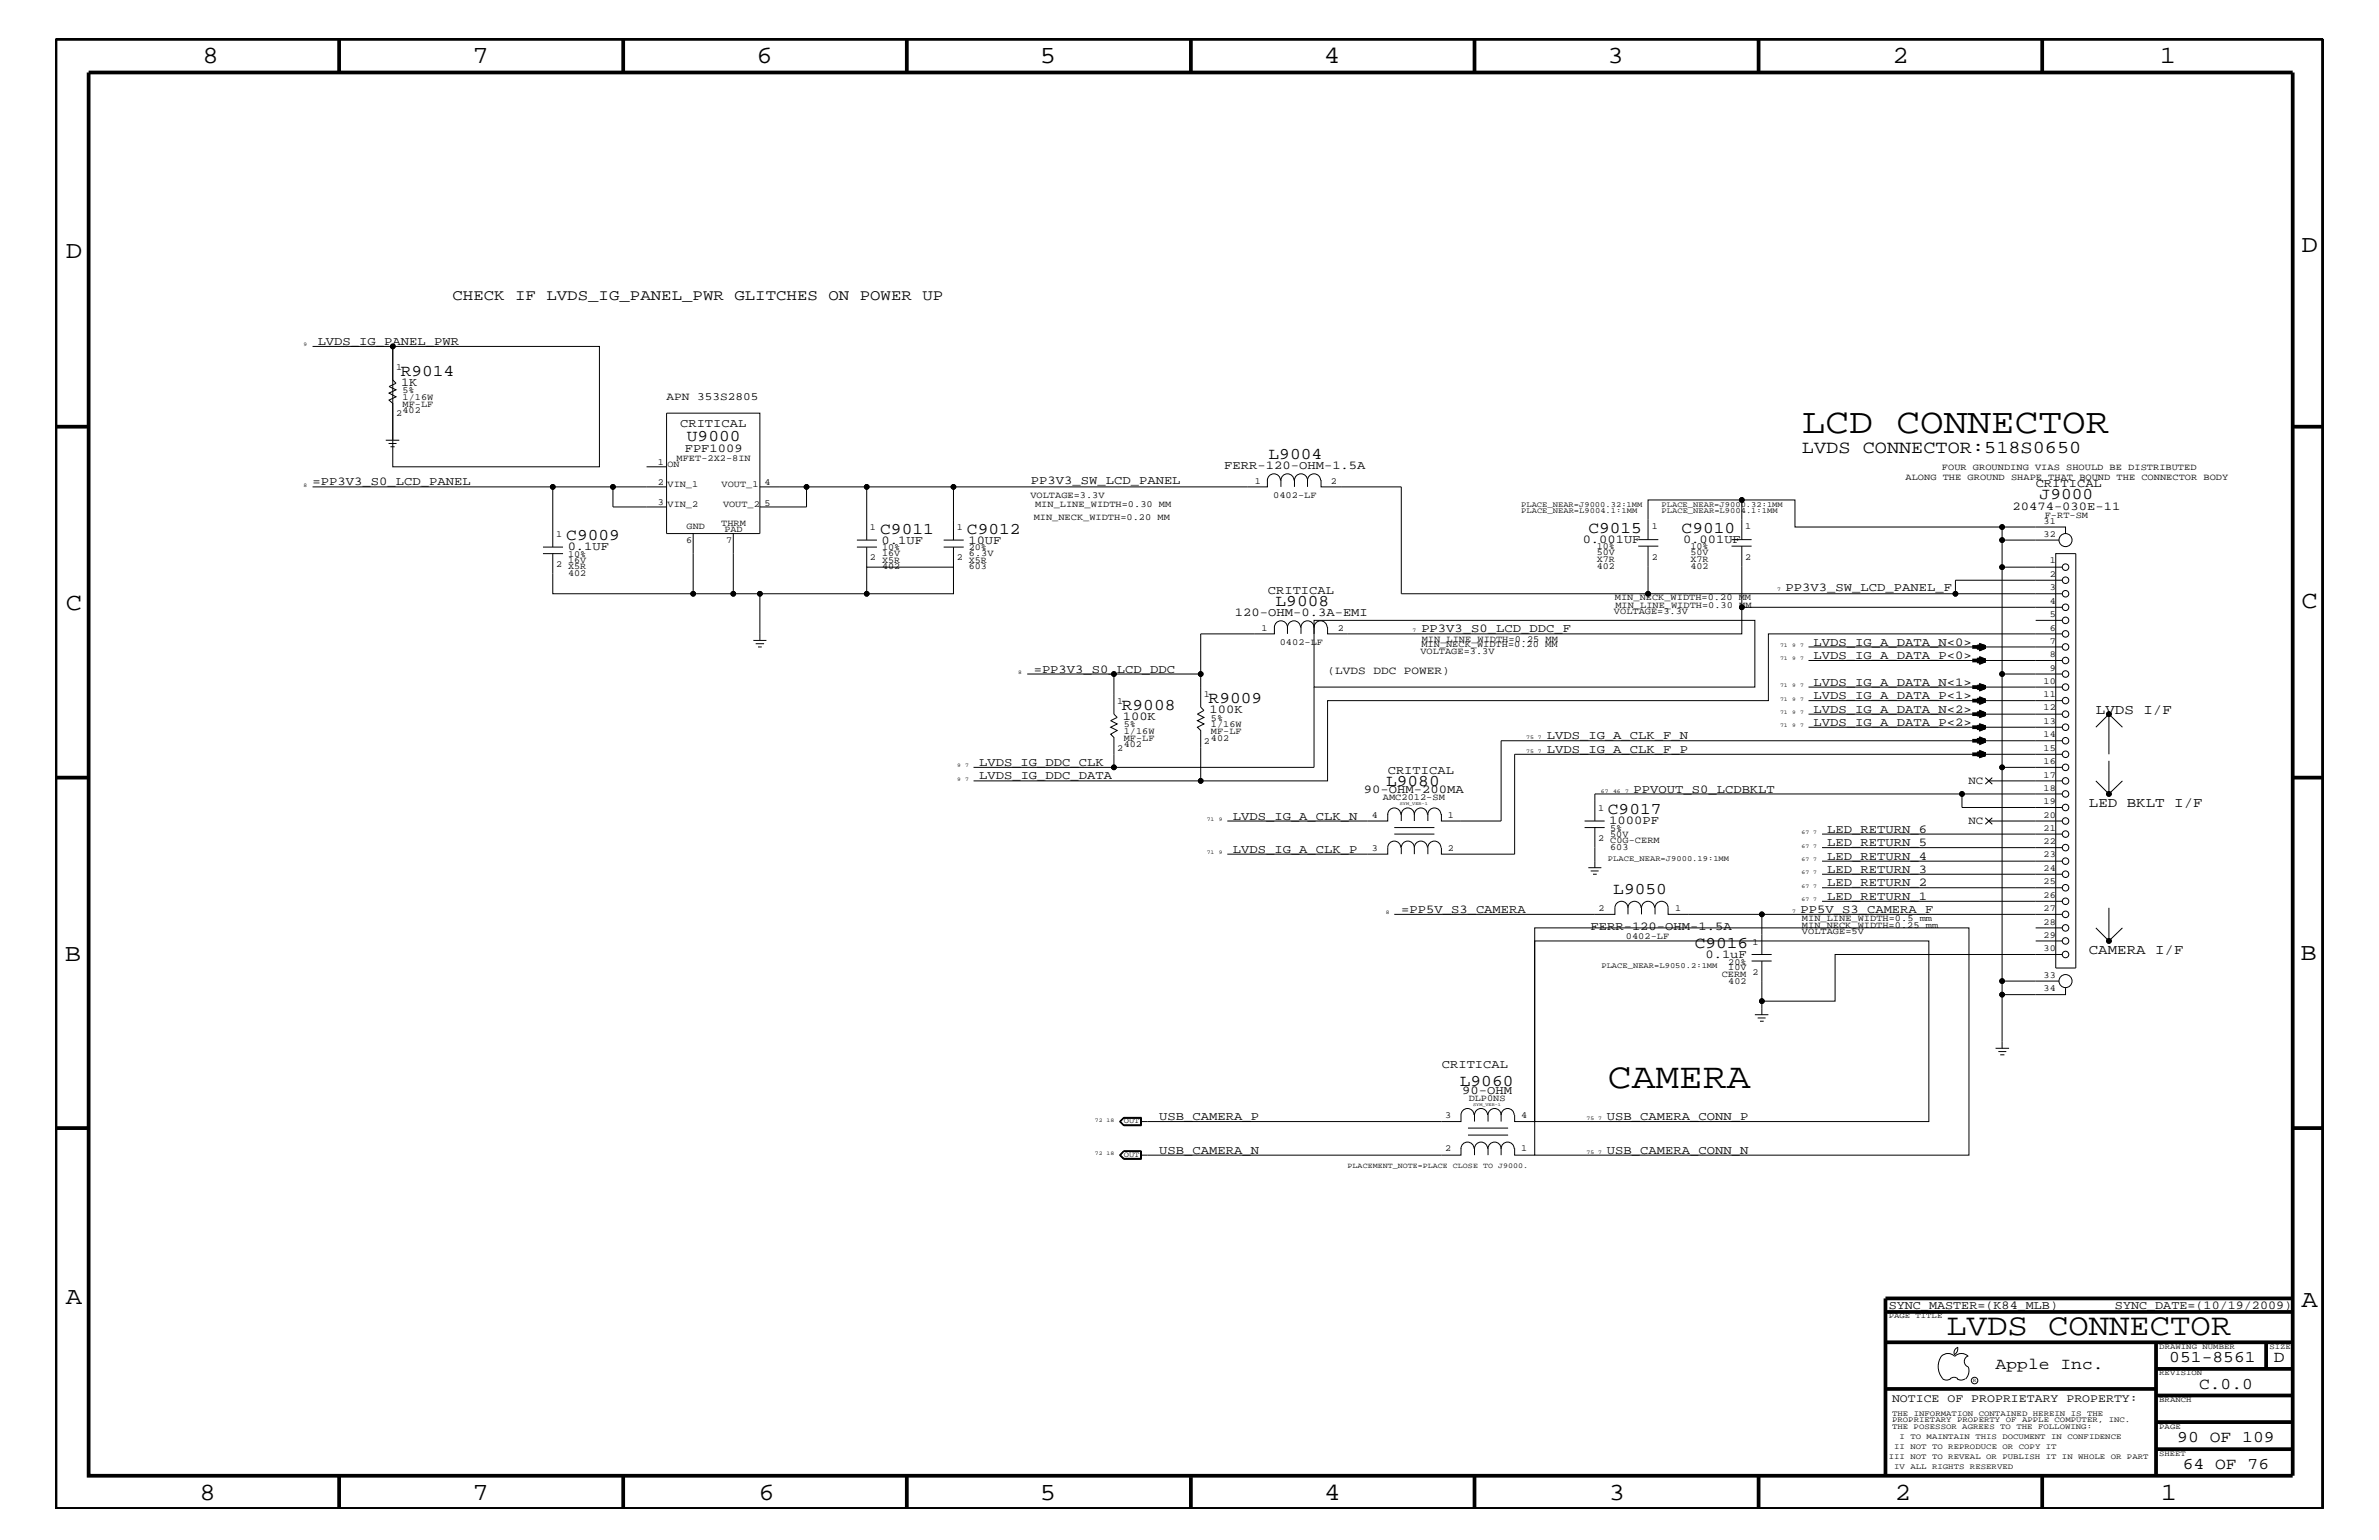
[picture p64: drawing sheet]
<svg xmlns="http://www.w3.org/2000/svg" width="432mm" height="279mm" viewBox="0 0 432 279" stroke-linecap="round" stroke-linejoin="round" font-family="sans-serif">
<defs><g id="words">
<text font-size="6.5" x="291.8" y="197.4">CAMERA</text>
<text font-size="6.4" x="327.1" y="78.6">LCD CONNECTOR</text>
<text font-size="5.6" x="353.3" y="242.3">LVDS CONNECTOR</text>
<g font-size="4.5">
<text x="36.7" y="11.5">8</text>
<text x="85.8" y="11.5">7</text>
<text x="137.3" y="11.5">6</text>
<text x="188.7" y="11.5">5</text>
<text x="240.3" y="11.5">4</text>
<text x="291.8" y="11.5">3</text>
<text x="343.5" y="11.5">2</text>
<text x="392" y="11.5">1</text>
<text x="11.9" y="46.8">D</text>
<text x="417.7" y="45.7">D</text>
<text x="11.9" y="110.6">C</text>
<text x="417.7" y="110.3">C</text>
<text x="11.8" y="174.3">B</text>
<text x="417.6" y="174.2">B</text>
<text x="11.9" y="236.7">A</text>
<text x="417.7" y="237.1">A</text>
<text x="36.2" y="272.1">8</text>
<text x="85.8" y="272.1">7</text>
<text x="137.7" y="272.1">6</text>
<text x="188.7" y="272.1">5</text>
<text x="240.4" y="272.1">4</text>
<text x="292" y="272.1">3</text>
<text x="343.9" y="272.1">2</text>
<text x="392.2" y="272.1">1</text>
</g>
<text font-size="3.3" x="327.1" y="82.2">LVDS CONNECTOR:518S0650</text>
<g font-size="3">
<text x="72.7" y="68.2">R9014</text>
<text x="124.7" y="80">U9000</text>
<text x="230.3" y="83.3">L9004</text>
<text x="370.2" y="90.6">J9000</text>
<text x="102.8" y="98">C9009</text>
<text x="159.8" y="96.8">C9011</text>
<text x="175.5" y="96.8">C9012</text>
<text x="288.3" y="96.7">C9015</text>
<text x="305.2" y="96.7">C9010</text>
<text x="231.5" y="110">L9008</text>
<text x="203.6" y="128.8">R9008</text>
<text x="219.4" y="127.6">R9009</text>
<text x="251.6" y="142.5">L9080</text>
<text x="291.8" y="147.7">C9017</text>
<text x="292.8" y="162.2">L9050</text>
<text x="307.6" y="172">C9016</text>
<text x="265" y="197">L9060</text>
<text x="362.2" y="248.4">Apple Inc.</text>
<text x="393.7" y="247.1">051-8561</text>
<text x="399.2" y="252">C.0.0</text>
<text x="412.7" y="247.1">D</text>
<text x="395.2" y="261.6">90 OF 109</text>
<text x="396.2" y="266.6">64 OF 76</text>
</g>
<text font-size="2.8" x="82.1" y="54.4">CHECK IF LVDS_IG_PANEL_PWR GLITCHES ON POWER UP</text>
<g font-size="2.5">
<text x="380.4" y="129.6">LVDS I/F</text>
<text x="379.1" y="146.5">LED BKLT I/F</text>
<text x="379.1" y="173.2">CAMERA I/F</text>
</g>
<g font-size="2.2">
<text x="57.7" y="62.6">LVDS_IG_PANEL_PWR</text>
<text x="72.8" y="70">1K</text>
<text x="123.4" y="77.4">CRITICAL</text>
<text x="124.3" y="82">FPF1009</text>
<text x="56.7" y="88.1">=PP3V3_S0_LCD_PANEL</text>
<text x="187.1" y="87.8">PP3V3_SW_LCD_PANEL</text>
<text x="222.2" y="85">FERR-120-OHM-1.5A</text>
<text x="369.5" y="88.3">CRITICAL</text>
<text x="365.3" y="92.6">20474-030E-11</text>
<text x="103" y="99.9">0.1UF</text>
<text x="160" y="98.7">0.1UF</text>
<text x="175.8" y="98.7">10UF</text>
<text x="287.3" y="98.5">0.001UF</text>
<text x="305.5" y="98.5">0.001UF</text>
<text x="230.1" y="107.7">CRITICAL</text>
<text x="324.1" y="107.2">PP3V3_SW_LCD_PANEL_F</text>
<text x="224.2" y="111.7">120-OHM-0.3A-EMI</text>
<text x="258" y="114.8">PP3V3_S0_LCD_DDC_F</text>
<text x="329.2" y="119.6">LVDS_IG_A_DATA_P&lt;0&gt;</text>
<text x="329.2" y="117.2">LVDS_IG_A_DATA_N&lt;0&gt;</text>
<text x="187.6" y="122">=PP3V3_S0_LCD_DDC</text>
<text x="329.2" y="124.4">LVDS_IG_A_DATA_N&lt;1&gt;</text>
<text x="203.8" y="130.7">100K</text>
<text x="219.5" y="129.4">100K</text>
<text x="329.2" y="131.7">LVDS_IG_A_DATA_P&lt;2&gt;</text>
<text x="329.2" y="129.3">LVDS_IG_A_DATA_N&lt;2&gt;</text>
<text x="329.2" y="126.9">LVDS_IG_A_DATA_P&lt;1&gt;</text>
<text x="280.8" y="136.6">LVDS_IG_A_CLK_F_P</text>
<text x="280.8" y="134.1">LVDS_IG_A_CLK_F_N</text>
<text x="177.7" y="139">LVDS_IG_DDC_CLK</text>
<text x="177.7" y="141.4">LVDS_IG_DDC_DATA</text>
<text x="247.6" y="143.9">90-OHM-200MA</text>
<text x="251.9" y="140.4">CRITICAL</text>
<text x="296.5" y="143.9">PPVOUT_S0_LCDBKLT</text>
<text x="223.8" y="148.7">LVDS_IG_A_CLK_N</text>
<text x="292.1" y="149.5">1000PF</text>
<text x="223.8" y="154.7">LVDS_IG_A_CLK_P</text>
<text x="331.6" y="151.1">LED_RETURN_6</text>
<text x="331.6" y="153.5">LED_RETURN_5</text>
<text x="331.6" y="156">LED_RETURN_4</text>
<text x="331.6" y="160.8">LED_RETURN_2</text>
<text x="331.6" y="158.4">LED_RETURN_3</text>
<text x="254.3" y="165.6">=PP5V_S3_CAMERA</text>
<text x="326.8" y="165.6">PP5V_S3_CAMERA_F</text>
<text x="331.6" y="163.3">LED_RETURN_1</text>
<text x="288.7" y="168.7">FERR-120-OHM-1.5A</text>
<text x="309.5" y="173.8">0.1uF</text>
<text x="261.7" y="193.7">CRITICAL</text>
<text x="210.4" y="203.2">USB_CAMERA_P</text>
<text x="265.4" y="198.4">90-OHM</text>
<text x="291.7" y="203.2">USB_CAMERA_CONN_P</text>
<text x="210.4" y="209.3">USB_CAMERA_N</text>
<text x="291.7" y="209.3">USB_CAMERA_CONN_N</text>
<text x="342.8" y="237.4">SYNC_MASTER=(K84_MLB)</text>
<text x="383.9" y="237.4">SYNC_DATE=(10/19/2009)</text>
</g>
<text font-size="2.1" x="343.4" y="254.4">NOTICE OF PROPRIETARY PROPERTY:</text>
<g font-size="2">
<text x="121" y="72.6">APN 353S2805</text>
<text x="241" y="122.3">(LVDS DDC POWER)</text>
<text x="357.3" y="142.3">NC</text>
<text x="357.3" y="149.5">NC</text>
</g>
<g font-size="1.7">
<text x="71.9" y="67.1">1</text>
<text x="73.1" y="71.3">5%</text>
<text x="71.9" y="75.6">2</text>
<text x="73.1" y="75">402</text>
<text x="73.1" y="72.6">1/16W</text>
<text x="73.1" y="73.8">MF-LF</text>
<text x="122.8" y="83.6">MFET-2X2-8IN</text>
<text x="119.4" y="84.4">1</text>
<text x="119.4" y="88">2</text>
<text x="121.2" y="84.7">ON</text>
<text x="121.2" y="88.3">VIN_1</text>
<text x="131" y="88.3">VOUT_1</text>
<text x="138.8" y="88.1">4</text>
<text x="227.8" y="87.7">1</text>
<text x="241.6" y="87.7">2</text>
<text x="345.9" y="87.1">ALONG THE GROUND SHAPE THAT BOUND THE CONNECTOR BODY</text>
<text x="352.5" y="85.3">FOUR GROUNDING VIAS SHOULD BE DISTRIBUTED</text>
<text x="119.4" y="91.6">3</text>
<text x="121.2" y="92">VIN_2</text>
<text x="124.6" y="96">GND</text>
<text x="130.9" y="95.4">THRM</text>
<text x="131.2" y="92">VOUT_2</text>
<text x="138.8" y="91.7">5</text>
<text x="187" y="90.4">VOLTAGE=3.3V</text>
<text x="187.6" y="94.3">MIN_NECK_WIDTH=0.20 MM</text>
<text x="187.9" y="92">MIN_LINE_WIDTH=0.30 MM</text>
<text x="231.1" y="90.3">0402-LF</text>
<text x="370.9" y="95">31</text>
<text x="371.1" y="93.9">F-RT-SM</text>
<text x="100.9" y="97.4">1</text>
<text x="103.1" y="101">10%</text>
<text x="124.5" y="98.5">6</text>
<text x="131.5" y="96.5">PAD</text>
<text x="131.8" y="98.5">7</text>
<text x="157.9" y="101.6">2</text>
<text x="157.9" y="96.2">1</text>
<text x="160.1" y="101">16V</text>
<text x="160.1" y="99.9">10%</text>
<text x="173.7" y="101.6">2</text>
<text x="173.7" y="96.2">1</text>
<text x="175.9" y="101">6.3V</text>
<text x="175.9" y="99.9">20%</text>
<text x="289.8" y="100.8">50V</text>
<text x="289.8" y="99.7">10%</text>
<text x="299.8" y="101.5">2</text>
<text x="299.8" y="96">1</text>
<text x="306.8" y="100.8">50V</text>
<text x="306.8" y="99.7">10%</text>
<text x="316.7" y="101.5">2</text>
<text x="316.7" y="96">1</text>
<text x="370.9" y="97.4">32</text>
<text x="100.9" y="102.9">2 X5R</text>
<text x="103.1" y="102.1">16V</text>
<text x="103.1" y="104.6">402</text>
<text x="160.1" y="103.3">402</text>
<text x="160.1" y="102.1">X5R</text>
<text x="175.9" y="103.3">603</text>
<text x="175.9" y="102.1">X5R</text>
<text x="289.8" y="103.2">402</text>
<text x="289.8" y="102.1">X7R</text>
<text x="306.8" y="103.2">402</text>
<text x="306.8" y="102.1">X7R</text>
<text x="372" y="107.1">3</text>
<text x="372" y="104.7">2</text>
<text x="372" y="102.2">1</text>
<text x="292.9" y="111.4">VOLTAGE=3.3V</text>
<text x="293.1" y="108.9">MIN_NECK_WIDTH=0.20 MM</text>
<text x="293.2" y="110.3">MIN_LINE_WIDTH=0.30 MM</text>
<text x="372" y="112">5</text>
<text x="372" y="109.5">4</text>
<text x="228.9" y="114.4">1</text>
<text x="232.3" y="117">0402-LF</text>
<text x="242.8" y="114.4">2</text>
<text x="257.8" y="118.7">VOLTAGE=3.3V</text>
<text x="258" y="117.4">MIN_NECK_WIDTH=0.20 MM</text>
<text x="258.1" y="116.4">MIN_LINE_WIDTH=0.25 MM</text>
<text x="372" y="114.4">6</text>
<text x="372" y="119.2">8</text>
<text x="372" y="116.8">7</text>
<text x="370.9" y="124.1">10</text>
<text x="372" y="121.7">9</text>
<text x="202.8" y="127.7">1</text>
<text x="204" y="131.9">5%</text>
<text x="218.5" y="126.5">1</text>
<text x="219.8" y="131.9">1/16W</text>
<text x="219.8" y="130.8">5%</text>
<text x="370.9" y="126.5">11</text>
<text x="370.9" y="128.9">12</text>
<text x="370.9" y="131.3">13</text>
<text x="202.8" y="136.2">2</text>
<text x="204" y="135.6">402</text>
<text x="204" y="133.2">1/16W</text>
<text x="204" y="134.4">MF-LF</text>
<text x="218.5" y="135">2</text>
<text x="219.8" y="133.2">MF-LF</text>
<text x="219.8" y="134.4">402</text>
<text x="370.9" y="136.2">15</text>
<text x="370.9" y="133.8">14</text>
<text x="370.9" y="138.6">16</text>
<text x="370.9" y="141.1">17</text>
<text x="370.9" y="143.5">18</text>
<text x="249" y="148.4">4</text>
<text x="251" y="145.1">AMC2012-SM</text>
<text x="262.8" y="148.4">1</text>
<text x="290.1" y="147.1">1</text>
<text x="370.9" y="148.4">20</text>
<text x="370.9" y="145.9">19</text>
<text x="249" y="154.4">3</text>
<text x="262.8" y="154.4">2</text>
<text x="290.1" y="152.6">2 C0G-CERM</text>
<text x="292.3" y="151.8">50V</text>
<text x="292.3" y="150.7">5%</text>
<text x="292.3" y="154.3">603</text>
<text x="370.9" y="155.6">23</text>
<text x="370.9" y="150.7">21</text>
<text x="370.9" y="153.2">22</text>
<text x="370.9" y="160.5">25</text>
<text x="370.9" y="158">24</text>
<text x="290.2" y="165.3">2</text>
<text x="304" y="165.3">1</text>
<text x="327.1" y="167.1">MIN_LINE_WIDTH=0.5 mm</text>
<text x="370.9" y="167.8">28</text>
<text x="370.9" y="165.3">27</text>
<text x="370.9" y="162.8">26</text>
<text x="295.1" y="170.3">0402-LF</text>
<text x="318.1" y="171.4">1</text>
<text x="327.1" y="169.5">VOLTAGE=5V</text>
<text x="327.1" y="168.3">MIN_NECK_WIDTH=0.25 mm</text>
<text x="370.9" y="172.6">30</text>
<text x="370.9" y="170.1">29</text>
<text x="312.5" y="177.3">CERM</text>
<text x="313.7" y="176.1">10V</text>
<text x="313.7" y="175">20%</text>
<text x="313.7" y="178.5">402</text>
<text x="318.1" y="176.8">2</text>
<text x="370.9" y="177.4">33</text>
<text x="370.9" y="179.9">34</text>
<text x="262.3" y="202.9">3</text>
<text x="266.6" y="199.8">DLP0NS</text>
<text x="276.1" y="202.9">4</text>
<text x="262.3" y="208.9">2</text>
<text x="276.1" y="208.9">1</text>
</g>
<g font-size="1.4">
<text x="276.1" y="92">PLACE_NEAR=J9000.32:1MM</text>
<text x="276.1" y="93.2">PLACE_NEAR=L9004.1:1MM</text>
<text x="301.6" y="93.2">PLACE_NEAR=L9004.1:1MM</text>
<text x="301.6" y="92">PLACE_NEAR=J9000.32:1MM</text>
<text x="291.8" y="156.2">PLACE_NEAR=J9000.19:1MM</text>
<text x="290.7" y="175.6">PLACE_NEAR=L9050.2:1MM</text>
<text x="204" y="203.8">OUT</text>
<text x="204" y="209.9">OUT</text>
<text x="244.6" y="211.9">PLACEMENT_NOTE=PLACE CLOSE TO J9000.</text>
<text x="342.8" y="239.2">PAGE TITLE</text>
<text x="391.9" y="244.7">DRAWING NUMBER</text>
<text x="411.9" y="244.7">SIZE</text>
<text x="391.9" y="249.5">REVISION</text>
<text x="343.4" y="256.8">THE INFORMATION CONTAINED HEREIN IS THE</text>
<text x="391.9" y="254.4">BRANCH</text>
<text x="343.4" y="259.3">THE POSESSOR AGREES TO THE FOLLOWING:</text>
<text x="343.4" y="258">PROPRIETARY PROPERTY OF APPLE COMPUTER, INC.</text>
<text x="343.8" y="262.9">II NOT TO REPRODUCE OR COPY IT</text>
<text x="344.8" y="261.1">I TO MAINTAIN THIS DOCUMENT IN CONFIDENCE</text>
<text x="391.9" y="259.3">PAGE</text>
<text x="342.8" y="264.7">III NOT TO REVEAL OR PUBLISH IT IN WHOLE OR PART</text>
<text x="343.8" y="266.6">IV ALL RIGHTS RESERVED</text>
<text x="391.9" y="264.1">SHEET</text>
</g>
<g font-size="1">
<text x="55.1" y="62.9">9</text>
<text x="55.1" y="88.3">8</text>
<text x="322.6" y="107.2">7</text>
<text x="256.4" y="114.8">7</text>
<text x="323.1" y="119.8">71</text>
<text x="323.1" y="117.4">71</text>
<text x="325.3" y="119.8">9</text>
<text x="325.3" y="117.4">9</text>
<text x="326.7" y="119.8">7</text>
<text x="326.7" y="117.4">7</text>
<text x="184.8" y="122.3">8</text>
<text x="323.1" y="124.7">71</text>
<text x="325.3" y="124.7">9</text>
<text x="326.7" y="124.7">7</text>
<text x="323.1" y="131.9">71</text>
<text x="323.1" y="129.6">71</text>
<text x="323.1" y="127.1">71</text>
<text x="325.3" y="131.9">9</text>
<text x="325.3" y="129.6">9</text>
<text x="325.3" y="127.1">9</text>
<text x="326.7" y="131.9">7</text>
<text x="326.7" y="129.6">7</text>
<text x="326.7" y="127.1">7</text>
<text x="277" y="136.6">75 7</text>
<text x="277" y="134.1">75 7</text>
<text x="173.7" y="139.2">9</text>
<text x="173.7" y="141.7">9</text>
<text x="175.2" y="139.2">7</text>
<text x="175.2" y="141.7">7</text>
<text x="290.6" y="143.9">67</text>
<text x="292.8" y="143.9">46</text>
<text x="295" y="143.9">7</text>
<text x="219" y="149">71</text>
<text x="221.2" y="149">9</text>
<text x="219" y="155">71</text>
<text x="221.2" y="155">9</text>
<text x="327" y="151.3">67 7</text>
<text x="327" y="153.8">67 7</text>
<text x="327" y="161.1">67 7</text>
<text x="327" y="156.2">67 7</text>
<text x="327" y="158.6">67 7</text>
<text x="251.5" y="165.9">8</text>
<text x="325.3" y="165.6">7</text>
<text x="327" y="163.5">67 7</text>
<text x="198.7" y="203.5">72 18</text>
<text x="288" y="203.2">75 7</text>
<text x="198.7" y="209.6">72 18</text>
<text x="288" y="209.3">75 7</text>
<text x="358.1" y="250.7">R</text>
</g>
<g font-size=".8">
<text x="254.1" y="146">SYM_VER-1</text>
<text x="267.4" y="200.6">SYM_VER-1</text>
</g>
</g></defs>
<g fill="none" stroke="#000" stroke-width=".18">
<path d="M56.7 62.9h14.6v6l.6 .6-1.3 .6 1.3 .6-1.3 .6 1.3 .7-1.3 .6 .7 .6v6.7M70 79.9h2.5M71.3 62.9h37.5v21.8h-37.5zM121 75h16.9v21.8h-16.9zM56.7 88.3h43.6M70.5 80.5h1.5M70.9 81.1h.7M98.6 99.3h3.6M111.3 88.3h-11v11M111.3 88.3h9.7M111.3 88.3v3.7h9.7M117.3 84.7h3.7"/>
<path d="M125.8 96.8v10.9h7.3M133.1 96.8v10.9h4.8M137.9 88.3h8.5v3.7h-8.5M146.4 88.3h10.9v9.7M155.5 99.3h3.7M155.5 98h3.7M157.3 88.3h15.8v9.7M157.3 99.3v3.6M171.3 99.3h3.6M171.3 98h3.6M173.1 99.3v3.6M230 87.1v1.2h-56.9"/>
<path d="M230 87.2a1.19 1.19 0 0 1 1.2-1.2 1.19 1.19 0 0 1 1.2 1.2M232.5 87.2a1.19 1.19 0 0 1 1.2-1.2 1.19 1.19 0 0 1 1.2 1.2M232.5 87.1v1.2M235 87.2a1.19 1.19 0 0 1 1.1-1.2 1.19 1.19 0 0 1 1.2 1.2 1.19 1.19 0 0 1 1.2-1.2 1.19 1.19 0 0 1 1.2 1.2M235 87.1v1.2M237.3 87.1v1.2M239.8 87.1v1.2h14.5v19.4h44.8M297.3 99.1h3.7M297.3 97.9h3.7M299.1 99.1v8.6h55.8M314.3 99.1h3.6M314.3 97.9h3.6"/>
<path d="M316.1 90.7h-17v7.2M316.1 99.1v11.1h58.2M363.4 95.6h-37.6v-4.9h-9.7v7.2M373.7 98h-10.3v4.9M374.9 96.8v-1.2h-11.5v2.4M98.6 100.4h3.6M100.3 100.4v7.3h25.5M136.7 116.2h2.4M137.2 116.8h1.5M137.6 117.4h.7M137.9 107.7v8.5M137.9 107.7h19.4"/>
<path d="M157.3 102.9h15.8v4.8h-15.8zM231.3 113.7v1.3h-13.4v13.3l.6 .6-1.2 .7 1.2 .6-1.2 .6 1.2 .5-1.2 .6 .6 .6v9.2h23.1v-14.6h80v-12.1h53.3M231.3 113.8a1.19 1.19 0 0 1 1.2-1.2 1.19 1.19 0 0 1 1.2 1.2 1.19 1.19 0 0 1 1.2-1.2 1.19 1.19 0 0 1 1.2 1.2M233.7 113.7v1.3M236.1 113.8a1.19 1.19 0 0 1 1.2-1.2 1.19 1.19 0 0 1 1.2 1.2 1.19 1.19 0 0 1 1.2-1.2 1.19 1.19 0 0 1 1.2 1.2M236.1 113.7v1.3M238.5 112.6h80v12.1h-80zM238.5 113.7v1.3M316.1 110.2v4.8h-75.1v-1.3M328.3 117.4h46M328.3 119.8h46M354.9 107.7h19.4"/>
<path d="M369.5 112.6h4.8M373.1 100.4h3.7v75.2h-3.7zM374.3 102.9h-10.9v19.4M374.3 105.3h-19.4v2.4M186.4 122.3h15.8v7.3l.6 .6-1.2 .6 1.2 .5-1.2 .6 1.2 .6-1.2 .7 .6 .6v5.4h-25.5M202.2 122.3h15.7M238.5 124.7v14.5h-36.3M328.3 127.1h46M328.3 124.7h46M328.3 131.9h46M328.3 129.6h46M374.3 134.4h-101.8v14.6h-10.9v-1.3"/>
<path d="M374.3 136.8h-99.4v18.2h-13.3v-1.2M374.3 139.2h-10.9v38.8M374.3 122.3h-10.9v16.9M382.8 138v6l2.4-2.3M382.8 129.6v7.2M382.8 129.6l-2.4 2.3M382.8 129.6l2.4 2.3M176.7 141.7h41.2M251.9 147.7v1.3h-29.1M251.9 147.8a1.19 1.19 0 0 1 1.2-1.2 1.19 1.19 0 0 1 1.2 1.2M253.1 150.1h7.3M253.1 151.3h7.3"/>
<path d="M254.3 153.8a1.19 1.19 0 0 0-1.2-1.2 1.19 1.19 0 0 0-1.2 1.2v1.2h-29.1M254.3 147.8a1.19 1.19 0 0 1 1.2-1.2 1.19 1.19 0 0 1 1.2 1.2 1.19 1.19 0 0 1 1.2-1.2 1.19 1.19 0 0 1 1.2 1.2M254.3 147.7v1.3M256.7 153.8a1.19 1.19 0 0 1 1.2-1.2 1.19 1.19 0 0 1 1.2 1.2M256.7 153.8a1.19 1.19 0 0 0-1.2-1.2 1.19 1.19 0 0 0-1.2 1.2v1.2M256.7 147.7v1.3M256.7 153.8v1.2M259.2 147.8a1.19 1.19 0 0 1 1.2-1.2 1.19 1.19 0 0 1 1.1 1.2M259.2 147.7v1.3M261.5 153.8a1.19 1.19 0 0 0-1.1-1.2 1.19 1.19 0 0 0-1.2 1.2v1.2M287.6 150.1h3.7M287.6 149h3.7"/>
<path d="M288.3 157.4h2.4M288.7 158h1.5M289.1 158.6h.7M289.5 150.1v7.3M330.7 151.3h43.6M330.7 153.8h43.6M330.7 158.6h43.6M330.7 156.2h43.6M356.1 144v2.5h18.2M360.3 141.1l1.3 1.2M360.3 148.4l1.3 1.1M361 141.7h13.3"/>
<path d="M361 149h13.3M361.6 141.1l-1.3 1.2M361.6 148.4l-1.3 1.1M374.3 144h-84.8v5M380.4 141.7l2.4 2.3M278.6 170.7h71.5v32.8h-71.5zM278.6 168.3h78.8v41.3h-78.8zM295.5 164.7a1.19 1.19 0 0 0-1.2-1.2 1.19 1.19 0 0 0-1.2 1.2v1.2h-40M295.5 164.7a1.19 1.19 0 0 1 1.2-1.2 1.19 1.19 0 0 1 1.2 1.2M295.5 164.7v1.2M300.3 164.7a1.19 1.19 0 0 0-1.2-1.2 1.19 1.19 0 0 0-1.2 1.2v1.2M300.4 165.9v-1.2a1.19 1.19 0 0 1 1.2-1.2 1.19 1.19 0 0 1 1.2 1.2v1.2h17v7.3"/>
<path d="M317.9 173.2h3.7M317.9 174.4h3.7M319.8 165.9h54.5M330.7 163.5h43.6M330.7 161.1h43.6M369.5 170.7h4.8M369.5 168.3h4.8M373.7 178h-10.3v2.5M374.3 173.2h-41.2v8.4h-13.3v-7.2M374.9 179.3v1.2h-11.5M380.4 168.3l2.4 2.4M382.8 164.7v6l2.4-2.4"/>
<path d="M318.5 184.1h2.5M319 184.7h1.5M319.4 185.3h.7M319.8 181.6v2.5M362.2 190.2h2.5M362.7 190.8h1.5M363.1 191.4h.7M363.4 180.5v9.7M203.3 203.5l.7-.7h3.1v1.4h-3.1zM203.3 209.6l.7 .6M203.4 203.5l.6-.6h3v1.2h-3zM204 208.9l-.6 .7 .6 .6"/>
<path d="M204 202.7h3.2v1.5h-3.2l-.8-.7zM204 208.8h3.2v1.5h-3.2l-.8-.7zM204 208.8l-.7 .8M204 210.2h3.1M204 208.9h3.1M204 208.9l-.7 .7M207 208.9v1.3M207.1 208.8v1.5h-3.1l-.7-.7M265.2 208.3v1.3h-58.2M265.2 208.4a1.19 1.19 0 0 1 1.2-1.2 1.19 1.19 0 0 1 1.1 1.2M266.4 204.7h7.3M266.4 205.9h7.3"/>
<path d="M267.5 202.3a1.19 1.19 0 0 0-1.1-1.2 1.19 1.19 0 0 0-1.2 1.2v1.2h-58.2M267.6 208.4a1.19 1.19 0 0 1 1.2-1.2 1.19 1.19 0 0 1 1.2 1.2M267.6 208.3v1.3M270 202.3a1.19 1.19 0 0 0-1.2-1.2 1.19 1.19 0 0 0-1.2 1.2v1.2M270.1 208.4a1.19 1.19 0 0 1 1.2-1.2 1.19 1.19 0 0 1 1.2 1.2 1.19 1.19 0 0 1 1.1-1.2 1.19 1.19 0 0 1 1.2 1.2M270.1 208.3v1.3M272.5 202.3a1.19 1.19 0 0 1 1.1-1.2 1.19 1.19 0 0 1 1.2 1.2M272.5 202.3a1.19 1.19 0 0 0-1.2-1.2 1.19 1.19 0 0 0-1.2 1.2v1.2M272.5 202.3v1.2M272.5 208.3v1.3M274.9 202.3v1.2h3.7M274.9 208.3v1.3h3.7"/>
<path d="M352.3 246.1a1.69 1.69 0 0 1 2.5 0 1.72 1.72 0 0 1 2.4 0M352.4 246a3.2 3.2 0 0 0 .4 4.3l.8 .1 .4-.2M354 250.2l.7-.3 .7 .3M355.2 250.2l.7 .2 .7-.2M355.3 244.4v.3a1.18 1.18 0 0 1-.6 1.1M355.4 244.4a.99 .99 0 0 0-.6 1.4M357.2 246a1.04 1.04 0 0 0-.7 1 1.04 1.04 0 0 0 .7 1M357.3 248l.1 .7a2.11 2.11 0 0 1-.6 1.5"/>
<circle cx="71.3" cy="62.9" r=".42"/>
<circle cx="100.3" cy="88.3" r=".42"/>
<circle cx="111.3" cy="88.3" r=".42"/>
<circle cx="146.4" cy="88.3" r=".42"/>
<circle cx="157.3" cy="88.3" r=".42"/>
<circle cx="173.1" cy="88.3" r=".42"/>
<circle cx="316.1" cy="90.7" r=".42"/>
<circle cx="363.4" cy="98" r=".42"/>
<circle cx="363.4" cy="95.6" r=".42"/>
<circle cx="374.9" cy="98" r="1.19"/>
<circle cx="125.8" cy="107.7" r=".42"/>
<circle cx="133.1" cy="107.7" r=".42"/>
<circle cx="137.9" cy="107.7" r=".42"/>
<circle cx="157.3" cy="107.7" r=".42"/>
<circle cx="299.1" cy="107.7" r=".42"/>
<circle cx="316.1" cy="110.2" r=".42"/>
<circle cx="354.9" cy="107.7" r=".42"/>
<circle cx="363.4" cy="102.9" r=".42"/>
<circle cx="374.9" cy="117.4" r=".59"/>
<circle cx="374.9" cy="107.7" r=".59"/>
<circle cx="374.9" cy="110.2" r=".59"/>
<circle cx="374.9" cy="102.9" r=".59"/>
<circle cx="374.9" cy="112.6" r=".59"/>
<circle cx="374.9" cy="119.8" r=".59"/>
<circle cx="374.9" cy="115" r=".59"/>
<circle cx="374.9" cy="105.3" r=".59"/>
<circle cx="202.2" cy="139.2" r=".42"/>
<circle cx="202.2" cy="122.3" r=".42"/>
<circle cx="217.9" cy="122.3" r=".42"/>
<circle cx="363.4" cy="139.2" r=".42"/>
<circle cx="363.4" cy="122.3" r=".42"/>
<circle cx="374.9" cy="124.7" r=".59"/>
<circle cx="374.9" cy="127.1" r=".59"/>
<circle cx="374.9" cy="134.4" r=".59"/>
<circle cx="374.9" cy="136.8" r=".59"/>
<circle cx="374.9" cy="122.3" r=".59"/>
<circle cx="374.9" cy="129.6" r=".59"/>
<circle cx="374.9" cy="139.2" r=".59"/>
<circle cx="374.9" cy="131.9" r=".59"/>
<circle cx="382.8" cy="129.6" r=".42"/>
<circle cx="217.9" cy="141.7" r=".42"/>
<circle cx="356.1" cy="144" r=".42"/>
<circle cx="374.9" cy="146.5" r=".59"/>
<circle cx="374.9" cy="158.6" r=".59"/>
<circle cx="374.9" cy="153.8" r=".59"/>
<circle cx="374.9" cy="156.2" r=".59"/>
<circle cx="374.9" cy="141.7" r=".59"/>
<circle cx="374.9" cy="144" r=".59"/>
<circle cx="374.9" cy="151.3" r=".59"/>
<circle cx="374.9" cy="149" r=".59"/>
<circle cx="382.8" cy="144" r=".42"/>
<circle cx="319.8" cy="165.9" r=".42"/>
<circle cx="363.4" cy="178" r=".42"/>
<circle cx="374.9" cy="178" r="1.19"/>
<circle cx="374.9" cy="163.5" r=".59"/>
<circle cx="374.9" cy="168.3" r=".59"/>
<circle cx="374.9" cy="170.7" r=".59"/>
<circle cx="374.9" cy="173.2" r=".59"/>
<circle cx="374.9" cy="161.1" r=".59"/>
<circle cx="374.9" cy="165.9" r=".59"/>
<circle cx="382.8" cy="170.7" r=".42"/>
<circle cx="319.8" cy="181.6" r=".42"/>
<circle cx="363.4" cy="180.5" r=".42"/>
<circle cx="358.4" cy="250.5" r=".59"/>
</g>
<g fill="none" stroke="#000" stroke-width=".68" stroke-linecap="butt">
<path d="M10.1 7.1h411.5v266.7h-411.5zM16.1 13.2h400v254.5h-400zM61.6 7.1v6.1M113.1 7.1v6.1M164.6 7.1v6.1M216.2 7.1v6.1M267.6 7.1v6.1M319.2 7.1v6.1M370.7 7.1v6.1M10.1 77.4h6M416.1 77.4h5.5M358 117.4h2.3"/>
<path d="M358 119.8h2.3M359.2 117l1.1 .4-1.1 .5zM359.2 119.3l1.1 .5-1.1 .5zM359.2 117l1.1 .4M359.2 117.3l1.1 .1M359.2 117.2l1.1 .2M359.2 119.5l1.1 .3M359.2 119.7l1.1 .1M359.2 119.6l1.1 .2M360.3 117.4l-1.1 .1M360.3 117.4l-1.1 .4M360.3 117.4l-1.1 .2"/>
<path d="M360.3 119.8l-1.1 .2M360.3 119.8l-1.1 .4M360.3 119.8l-1.1 .3M358 136.8h2.3M358 134.4h2.3M358 129.6h2.3M358 131.9h2.3M358 124.7h2.3M358 127.1h2.3M359.2 124.2l1.1 .5-1.1 .5zM359.2 126.6l1.1 .5-1.1 .5zM359.2 129.1l1.1 .5-1.1 .4z"/>
<path d="M359.2 131.5l1.1 .4-1.1 .5zM359.2 133.9l1.1 .5-1.1 .5zM359.2 136.3l1.1 .5-1.1 .5zM359.2 136.4l1.1 .4M359.2 136.7l1.1 .1M359.2 136.6l1.1 .2M359.2 134.1l1.1 .3M359.2 134.2l1.1 .2M359.2 129.1l1.1 .5M359.2 129.4l1.1 .2M359.2 129.3l1.1 .3M359.2 131.6l1.1 .3"/>
<path d="M359.2 131.9h1.1M359.2 131.7l1.1 .2M359.2 124.3l1.1 .4M359.2 124.6l1.1 .1M359.2 124.4l1.1 .3M359.2 126.8l1.1 .3M359.2 127l1.1 .1M359.2 126.9l1.1 .2M360.3 136.8l-1.1 .1M360.3 136.8l-1.1 .4M360.3 136.8l-1.1 .2M360.3 134.4l-1.1 .1"/>
<path d="M360.3 134.4l-1.1 .3M360.3 134.4l-1.1 .2M360.3 129.6l-1.1 .1M360.3 129.6l-1.1 .3M360.3 131.9l-1.1 .2M360.3 131.9l-1.1 .5M360.3 131.9l-1.1 .3M360.3 124.7l-1.1 .1M360.3 124.7l-1.1 .4M360.3 124.7l-1.1 .2M360.3 127.1l-1.1 .1M360.3 127.1l-1.1 .4"/>
<path d="M360.3 127.1l-1.1 .3M10.1 141.1h6M416.1 141.1h5.5M10.1 204.7h6M416.1 204.7h5.5M342.2 238h73.9M416.1 235.6h-73.9v32.1M342.2 243.5h73.9M342.2 252h49.1M391.3 243.5v24.2M391.3 258h24.8M391.3 253.2h24.8"/>
<path d="M391.3 248.4h24.8M411.3 243.5v4.9M61.6 267.7v6.1M113.1 267.7v6.1M164.6 267.7v6.1M216.2 268v5.8M267.6 267.7v6.1M319.2 267.7v6.1M370.7 267.7v6.1M391.3 262.9h24.8"/>
</g>
<g fill="#000">
<circle cx="71.3" cy="62.9" r=".42"/>
<circle cx="100.3" cy="88.3" r=".42"/>
<circle cx="111.3" cy="88.3" r=".42"/>
<circle cx="146.4" cy="88.3" r=".42"/>
<circle cx="157.3" cy="88.3" r=".42"/>
<circle cx="173.1" cy="88.3" r=".42"/>
<circle cx="316.1" cy="90.7" r=".42"/>
<circle cx="363.4" cy="98" r=".42"/>
<circle cx="363.4" cy="95.6" r=".42"/>
<circle cx="125.8" cy="107.7" r=".42"/>
<circle cx="133.1" cy="107.7" r=".42"/>
<circle cx="137.9" cy="107.7" r=".42"/>
<circle cx="157.3" cy="107.7" r=".42"/>
<circle cx="299.1" cy="107.7" r=".42"/>
<circle cx="316.1" cy="110.2" r=".42"/>
<circle cx="354.9" cy="107.7" r=".42"/>
<circle cx="363.4" cy="102.9" r=".42"/>
<circle cx="202.2" cy="139.2" r=".42"/>
<circle cx="202.2" cy="122.3" r=".42"/>
<circle cx="217.9" cy="122.3" r=".42"/>
<circle cx="363.4" cy="139.2" r=".42"/>
<circle cx="363.4" cy="122.3" r=".42"/>
<circle cx="382.8" cy="129.6" r=".42"/>
<circle cx="217.9" cy="141.7" r=".42"/>
<circle cx="356.1" cy="144" r=".42"/>
<circle cx="382.8" cy="144" r=".42"/>
<circle cx="319.8" cy="165.9" r=".42"/>
<circle cx="363.4" cy="178" r=".42"/>
<circle cx="382.8" cy="170.7" r=".42"/>
<circle cx="319.8" cy="181.6" r=".42"/>
<circle cx="363.4" cy="180.5" r=".42"/>
</g>
<use href="#words"/>
</svg>
